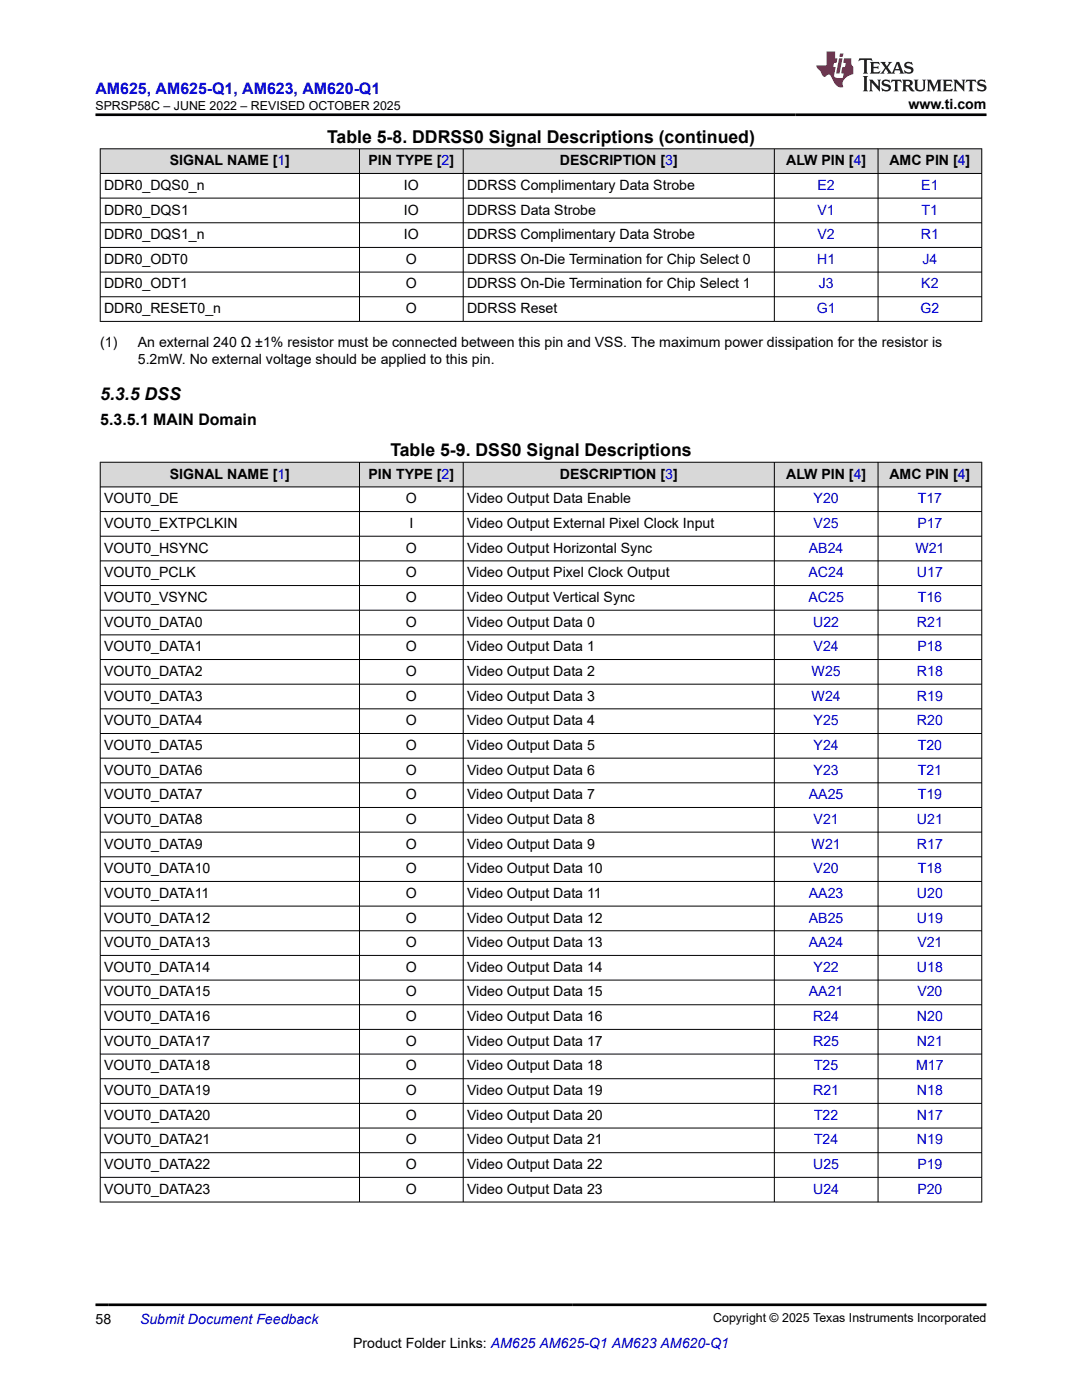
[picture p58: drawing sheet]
<svg xmlns="http://www.w3.org/2000/svg" width="216mm" height="279mm" viewBox="0 0 216 279" stroke-linecap="round" stroke-linejoin="round" font-family="sans-serif">
<defs><g id="words">
<g font-size="3.5">
<text x="65.3" y="28.5">Table 5-8. DDRSS0 Signal Descriptions (continued)</text>
<text x="20" y="79.9">5.3.5 DSS</text>
<text x="77.9" y="91.1">Table 5-9. DSS0 Signal Descriptions</text>
</g>
<text font-size="3.2" fill="#00f" x="19" y="18.7">AM625, AM625-Q1, AM623, AM620-Q1</text>
<text font-size="3.2" x="20" y="84.8">5.3.5.1 MAIN Domain</text>
<g font-size="2.8">
<text x="181.3" y="21.8">www.ti.com</text>
<text x="33.9" y="33">SIGNAL NAME [1]</text>
<text x="73.5" y="33">PIN TYPE [2]</text>
<text x="111.7" y="33">DESCRIPTION [3]</text>
<text x="156.9" y="33">ALW PIN [4]</text>
<text x="177.5" y="33">AMC PIN [4]</text>
<text x="20.8" y="37.9">DDR0_DQS0_n</text>
<text x="80.6" y="37.9">IO</text>
<text x="93.2" y="37.9">DDRSS Complimentary Data Strobe</text>
<text x="20.8" y="42.8">DDR0_DQS1</text>
<text x="20.8" y="47.7">DDR0_DQS1_n</text>
<text x="80.6" y="42.8">IO</text>
<text x="80.6" y="47.7">IO</text>
<text x="93.2" y="42.8">DDRSS Data Strobe</text>
<text x="93.2" y="47.7">DDRSS Complimentary Data Strobe</text>
<text x="20.8" y="52.7">DDR0_ODT0</text>
<text x="81" y="52.7">O</text>
<text x="93.2" y="52.7">DDRSS On-Die Termination for Chip Select 0</text>
<text x="20.8" y="57.6">DDR0_ODT1</text>
<text x="81" y="57.6">O</text>
<text x="93.2" y="57.6">DDRSS On-Die Termination for Chip Select 1</text>
<text x="20.8" y="62.5">DDR0_RESET0_n</text>
<text x="81" y="62.5">O</text>
<text x="93.2" y="62.5">DDRSS Reset</text>
<text x="20" y="69.3">(1)</text>
<text x="27.5" y="69.3">An external 240 Ω ±1% resistor must be connected between this pin and VSS. The maximum power dissipation for the resistor is</text>
<text x="27.5" y="72.7">5.2mW. No external voltage should be applied to this pin.</text>
<text x="33.9" y="95.5">SIGNAL NAME [1]</text>
<text x="73.5" y="95.5">PIN TYPE [2]</text>
<text x="111.7" y="95.5">DESCRIPTION [3]</text>
<text x="156.9" y="95.5">ALW PIN [4]</text>
<text x="177.5" y="95.5">AMC PIN [4]</text>
<text x="20.8" y="100.4">VOUT0_DE</text>
<text x="81" y="100.4">O</text>
<text x="93.2" y="100.4">Video Output Data Enable</text>
<text x="20.8" y="105.4">VOUT0_EXTPCLKIN</text>
<text x="81.7" y="105.4">I</text>
<text x="93.2" y="105.4">Video Output External Pixel Clock Input</text>
<text x="20.8" y="110.3">VOUT0_HSYNC</text>
<text x="81" y="110.3">O</text>
<text x="93.2" y="110.3">Video Output Horizontal Sync</text>
<text x="20.8" y="115.2">VOUT0_PCLK</text>
<text x="81" y="115.2">O</text>
<text x="93.2" y="115.2">Video Output Pixel Clock Output</text>
<text x="20.8" y="120.1">VOUT0_VSYNC</text>
<text x="20.8" y="125.1">VOUT0_DATA0</text>
<text x="81" y="120.1">O</text>
<text x="81" y="125.1">O</text>
<text x="93.2" y="120.1">Video Output Vertical Sync</text>
<text x="93.2" y="125.1">Video Output Data 0</text>
<text x="20.8" y="130">VOUT0_DATA1</text>
<text x="81" y="130">O</text>
<text x="93.2" y="130">Video Output Data 1</text>
<text x="20.8" y="134.9">VOUT0_DATA2</text>
<text x="81" y="134.9">O</text>
<text x="93.2" y="134.9">Video Output Data 2</text>
<text x="20.8" y="139.8">VOUT0_DATA3</text>
<text x="81" y="139.8">O</text>
<text x="93.2" y="139.8">Video Output Data 3</text>
<text x="20.8" y="144.7">VOUT0_DATA4</text>
<text x="20.8" y="149.7">VOUT0_DATA5</text>
<text x="81" y="144.7">O</text>
<text x="81" y="149.7">O</text>
<text x="93.2" y="144.7">Video Output Data 4</text>
<text x="93.2" y="149.7">Video Output Data 5</text>
<text x="20.8" y="154.6">VOUT0_DATA6</text>
<text x="81" y="154.6">O</text>
<text x="93.2" y="154.6">Video Output Data 6</text>
<text x="20.8" y="159.5">VOUT0_DATA7</text>
<text x="81" y="159.5">O</text>
<text x="93.2" y="159.5">Video Output Data 7</text>
<text x="20.8" y="164.4">VOUT0_DATA8</text>
<text x="81" y="164.4">O</text>
<text x="93.2" y="164.4">Video Output Data 8</text>
<text x="20.8" y="169.3">VOUT0_DATA9</text>
<text x="81" y="169.3">O</text>
<text x="93.2" y="169.3">Video Output Data 9</text>
<text x="20.8" y="174.3">VOUT0_DATA10</text>
<text x="20.8" y="179.2">VOUT0_DATA11</text>
<text x="81" y="174.3">O</text>
<text x="81" y="179.2">O</text>
<text x="93.2" y="174.3">Video Output Data 10</text>
<text x="93.2" y="179.2">Video Output Data 11</text>
<text x="20.8" y="184.1">VOUT0_DATA12</text>
<text x="81" y="184.1">O</text>
<text x="93.2" y="184.1">Video Output Data 12</text>
<text x="20.8" y="189">VOUT0_DATA13</text>
<text x="81" y="189">O</text>
<text x="93.2" y="189">Video Output Data 13</text>
<text x="20.8" y="194">VOUT0_DATA14</text>
<text x="81" y="194">O</text>
<text x="93.2" y="194">Video Output Data 14</text>
<text x="20.8" y="198.9">VOUT0_DATA15</text>
<text x="20.8" y="203.8">VOUT0_DATA16</text>
<text x="81" y="198.9">O</text>
<text x="81" y="203.8">O</text>
<text x="93.2" y="198.9">Video Output Data 15</text>
<text x="93.2" y="203.8">Video Output Data 16</text>
<text x="20.8" y="208.7">VOUT0_DATA17</text>
<text x="81" y="208.7">O</text>
<text x="93.2" y="208.7">Video Output Data 17</text>
<text x="20.8" y="213.6">VOUT0_DATA18</text>
<text x="81" y="213.6">O</text>
<text x="93.2" y="213.6">Video Output Data 18</text>
<text x="20.8" y="218.6">VOUT0_DATA19</text>
<text x="81" y="218.6">O</text>
<text x="93.2" y="218.6">Video Output Data 19</text>
<text x="20.8" y="223.5">VOUT0_DATA20</text>
<text x="81" y="223.5">O</text>
<text x="93.2" y="223.5">Video Output Data 20</text>
<text x="20.8" y="228.4">VOUT0_DATA21</text>
<text x="20.8" y="233.3">VOUT0_DATA22</text>
<text x="81" y="228.4">O</text>
<text x="81" y="233.3">O</text>
<text x="93.2" y="228.4">Video Output Data 21</text>
<text x="93.2" y="233.3">Video Output Data 22</text>
<text x="20.8" y="238.2">VOUT0_DATA23</text>
<text x="81" y="238.2">O</text>
<text x="93.2" y="238.2">Video Output Data 23</text>
<text x="19" y="264.2">58</text>
<text x="70.5" y="269">Product Folder Links: AM625 AM625-Q1 AM623 AM620-Q1</text>
</g>
<g font-size="2.8" fill="#00f">
<text x="163.1" y="37.9">E2</text>
<text x="183.8" y="37.9">E1</text>
<text x="163.1" y="42.8">V1</text>
<text x="163.1" y="47.7">V2</text>
<text x="183.7" y="47.7">R1</text>
<text x="183.9" y="42.8">T1</text>
<text x="163.1" y="52.7">H1</text>
<text x="184.1" y="52.7">J4</text>
<text x="163.4" y="57.6">J3</text>
<text x="183.8" y="57.6">K2</text>
<text x="163" y="62.5">G1</text>
<text x="183.7" y="62.5">G2</text>
<text x="162.3" y="100.4">Y20</text>
<text x="183.1" y="100.4">T17</text>
<text x="162.3" y="105.4">V25</text>
<text x="183" y="105.4">P17</text>
<text x="161.4" y="110.3">AB24</text>
<text x="182.7" y="110.3">W21</text>
<text x="161.3" y="115.2">AC24</text>
<text x="183" y="115.2">U17</text>
<text x="161.3" y="120.1">AC25</text>
<text x="162.3" y="125.1">U22</text>
<text x="183" y="125.1">R21</text>
<text x="183.1" y="120.1">T16</text>
<text x="162.3" y="130">V24</text>
<text x="183" y="130">P18</text>
<text x="162" y="134.9">W25</text>
<text x="183" y="134.9">R18</text>
<text x="162" y="139.8">W24</text>
<text x="183" y="139.8">R19</text>
<text x="162.3" y="144.7">Y25</text>
<text x="162.3" y="149.7">Y24</text>
<text x="183" y="144.7">R20</text>
<text x="183.1" y="149.7">T20</text>
<text x="162.3" y="154.6">Y23</text>
<text x="183.1" y="154.6">T21</text>
<text x="161.4" y="159.5">AA25</text>
<text x="183.1" y="159.5">T19</text>
<text x="162.3" y="164.4">V21</text>
<text x="183" y="164.4">U21</text>
<text x="162" y="169.3">W21</text>
<text x="183" y="169.3">R17</text>
<text x="161.4" y="179.2">AA23</text>
<text x="162.3" y="174.3">V20</text>
<text x="183" y="179.2">U20</text>
<text x="183.1" y="174.3">T18</text>
<text x="161.4" y="184.1">AB25</text>
<text x="183" y="184.1">U19</text>
<text x="161.4" y="189">AA24</text>
<text x="183" y="189">V21</text>
<text x="162.3" y="194">Y22</text>
<text x="183" y="194">U18</text>
<text x="161.4" y="198.9">AA21</text>
<text x="162.3" y="203.8">R24</text>
<text x="183" y="203.8">N20</text>
<text x="183" y="198.9">V20</text>
<text x="162.3" y="208.7">R25</text>
<text x="183" y="208.7">N21</text>
<text x="162.4" y="213.6">T25</text>
<text x="182.8" y="213.6">M17</text>
<text x="162.3" y="218.6">R21</text>
<text x="183" y="218.6">N18</text>
<text x="162.4" y="223.5">T22</text>
<text x="183" y="223.5">N17</text>
<text x="162.3" y="233.3">U25</text>
<text x="162.4" y="228.4">T24</text>
<text x="183" y="228.4">N19</text>
<text x="183" y="233.3">P19</text>
<text x="162.3" y="238.2">U24</text>
<text x="183" y="238.2">P20</text>
<text x="27.9" y="264.2">Submit Document Feedback</text>
</g>
<g font-size="2.5">
<text x="19" y="21.9">SPRSP58C – JUNE 2022 – REVISED OCTOBER 2025</text>
<text x="142.3" y="263.9">Copyright © 2025 Texas Instruments Incorporated</text>
</g>
</g></defs>
<g fill="#d8d8d8">
<path d="M20 29.7h175.9v4.9h-175.9z" fill-rule="evenodd"/>
<path d="M20.1 29.8h51.6v4.8h-51.6z" fill-rule="evenodd"/>
<path d="M71.8 29.8h20.6v4.8h-20.6z" fill-rule="evenodd"/>
<path d="M92.5 29.8h61.9v4.8h-61.9z" fill-rule="evenodd"/>
<path d="M154.6 29.8h20.5v4.8h-20.5z" fill-rule="evenodd"/>
<path d="M175.3 29.8h20.5v4.8h-20.5z" fill-rule="evenodd"/>
</g>
<g fill="none" stroke="#000" stroke-width=".2">
<path d="M19.9 29.7h176.1M19.9 34.6h176.1M19.9 39.5h176.1M20 29.6v34.6M71.7 29.6v34.6M92.4 29.6v34.6M154.5 29.6v34.6M175.2 29.6v34.6M195.9 29.6v34.6M19.9 44.5h176.1M19.9 49.4h176.1M19.9 54.3h176.1"/>
<path d="M19.9 59.2h176.1M19.9 64.1h176.1"/>
</g>
<g fill="#d8d8d8">
<path d="M20 92.3h175.9v4.9h-175.9z" fill-rule="evenodd"/>
<path d="M20.1 92.3h51.6v4.8h-51.6z" fill-rule="evenodd"/>
<path d="M71.8 92.3h20.6v4.8h-20.6z" fill-rule="evenodd"/>
<path d="M92.5 92.3h61.9v4.8h-61.9z" fill-rule="evenodd"/>
<path d="M154.6 92.3h20.5v4.8h-20.5z" fill-rule="evenodd"/>
<path d="M175.3 92.3h20.5v4.8h-20.5z" fill-rule="evenodd"/>
</g>
<g fill="none" stroke="#000" stroke-width=".2">
<path d="M19.9 92.3h176.1M19.9 97.2h176.1M20 92.2v147.8M71.7 92.2v147.8M92.4 92.2v147.8M154.5 92.2v147.8M175.2 92.2v147.8M195.9 92.2v147.8M19.9 102.1h176.1M19.9 107h176.1M19.9 111.9h176.1M19.9 116.9h176.1"/>
<path d="M19.9 121.8h176.1M19.9 126.7h176.1M19.9 131.6h176.1M19.9 136.5h176.1M19.9 141.5h176.1M19.9 146.4h176.1M19.9 151.3h176.1M19.9 156.2h176.1M19.9 161.1h176.1M19.9 166.1h176.1M19.9 171h176.1M19.9 175.9h176.1"/>
<path d="M19.9 180.8h176.1M19.9 185.8h176.1M19.9 190.7h176.1M19.9 195.6h176.1M19.9 200.5h176.1M19.9 205.4h176.1M19.9 210.4h176.1M19.9 215.3h176.1M19.9 220.2h176.1M19.9 225.1h176.1M19.9 230h176.1M19.9 235h176.1"/>
<path d="M19.9 239.9h176.1"/>
</g>
<path d="M171.5 11.6l-.2 .6 .5-.2h.6v.1v2.2l-.2 .4h1l-.2-.4v-2.2v-.1h.5l.6 .2-.2-.6zM173.6 12.4l.2 .3v1.6l-.2 .4h1.9l.1-.6a1.08 1.08 0 0 1-1.3 .2v-.7h.6l.4 .2v-.7l-.4 .2h-.6v-.5l.2-.2a1 1 0 0 1 1 .3l-.1-.5zM175.7 12.4l.9 1.1-1 1.2h.9l-.2-.2 .5-.8 .4 .8-.2 .2h1.6l-.2-.2 .2-.5h.9l.1 .5-.1 .2h.9l-.2-.4-.8-1.9h-.5l-.9 2.1-.9-1.1 .9-1h-.8l.2 .2-.4 .6-.4-.6 .2-.2zM179 12.8l.4 1h-.7zM180.7 12.5a.65 .65 0 0 0-.2 .7 .65 .65 0 0 0 .6 .5l.6 .1 .1 .3a.79 .79 0 0 1-.7 .4 .79 .79 0 0 1-.7-.5l.1 .7 .2-.1a.93 .93 0 0 0 1.1 0 .93 .93 0 0 0 .4-.9 1.46 1.46 0 0 0-1.2-.6l-.1-.3a1.09 1.09 0 0 1 1.2 .2l-.2-.6-.1 .1-.5-.2zM172.2 15.2l.2 .4v2.2l-.2 .4h1l-.2-.4v-2.2l.2-.4zM173.4 15.9l.2 .4v1.5l-.2 .4h.8l-.3-.4 .1-1.3 1.6 1.8v-2l.2-.4h-.7l.1 .2 .1 1.1-1.2-1.3zM176.2 16a.65 .65 0 0 0-.2 .8 .65 .65 0 0 0 .6 .4l.6 .2 .1 .2a.79 .79 0 0 1-.7 .4 .79 .79 0 0 1-.7-.5l.1 .7 .2-.1a.93 .93 0 0 0 1.1 .1 .93 .93 0 0 0 .4-1 1.46 1.46 0 0 0-1.2-.5l-.1-.4a1.09 1.09 0 0 1 1.2 .2l-.1-.6-.2 .1-.5-.1zM177.9 15.9l-.1 .6a.63 .63 0 0 1 .8-.3v1.6l-.3 .4h1l-.2-.4v-1.6a.66 .66 0 0 1 .8 .3l-.1-.6zM180 15.9l.2 .4v1.5l-.2 .4h1l-.2-.2-.1-.7h.5l.1 .2a.79 .79 0 0 0 1.2 .6l-1-.9a.61 .61 0 0 0 .6-.6 .61 .61 0 0 0-.5-.7zM180.8 16.2h.1a.47 .47 0 0 1 .5 .1 .47 .47 0 0 1 .1 .5l-.1 .1-.7 .1zM182.3 15.9l.2 .2a2.27 2.27 0 0 0 .4 2 1.04 1.04 0 0 0 1.7-.7v-1.3l.2-.2h-.8l.2 .4v1.1a.6 .6 0 0 1-.6 .6 .6 .6 0 0 1-.6-.6v-1.1l.3-.4zM184.9 15.9l.2 .4v1.5l-.2 .4h.8l-.3-.4v-1.4l.9 1.9 .9-1.9v1.4l-.3 .4h1l-.2-.4v-1.5l.2-.4h-.8l-.7 1.5-.6-1.5zM188.1 15.9l.2 .4v1.5l-.2 .4h1.9l.1-.6a1.09 1.09 0 0 1-1.3 .2v-.7h.6l.4 .2v-.6l-.4 .2h-.6v-.6l.2-.1a1.01 1.01 0 0 1 1 .3l-.1-.6zM190.2 15.9l.3 .4v1.5l-.3 .4h.8l-.2-.4v-1.3l1.6 1.8v-2l.2-.4h-.7l.2 .2v1.1l-1.2-1.3zM192.8 15.9l-.1 .6a.63 .63 0 0 1 .8-.3v1.6l-.3 .4h1l-.2-.4v-1.6a.66 .66 0 0 1 .8 .3l-.1-.6zM195.2 16a.65 .65 0 0 0-.2 .8 .65 .65 0 0 0 .6 .4l.6 .2 .2 .2a.79 .79 0 0 1-.7 .4 .79 .79 0 0 1-.7-.5l.1 .7 .2-.1a.93 .93 0 0 0 1 .1 .93 .93 0 0 0 .5-1 1.46 1.46 0 0 0-1.3-.5v-.4a1.09 1.09 0 0 1 1.2 .2l-.2-.6-.2 .1-.5-.1z" fill="#231f20"/>
<path d="M164.9 10.3v2.7h-2l.1 .4 .8 1a.95 .95 0 0 0 1 .9 .59 .59 0 0 1 .5-.4 .59 .59 0 0 1 .5 .3l.4 .8a1.59 1.59 0 0 0 2.1 1.4 1.61 1.61 0 0 1 1-2.3l1-.3-.1-1.5a1.59 1.59 0 0 1-.3-1.7h-1.5l-.2 .9h.6l-.2 .9h-.5l-.2 .9v.3l.4 .1-.1 .9h-.7a.73 .73 0 0 1-1-.7l.3-1.5h-.5l.1-.9h.5l.2-.9h-.5v-1.3zM167.4 11.6l-.6 3.1h.7l.6-3.1zM167.6 10.7l-.1 .6h.7l.1-.6z" fill="#ed1c24"/>
<path d="M19 22.9h177.8M19 260.4h177.8" fill="none" stroke="#000" stroke-width=".53"/>
<use href="#words"/>
</svg>
